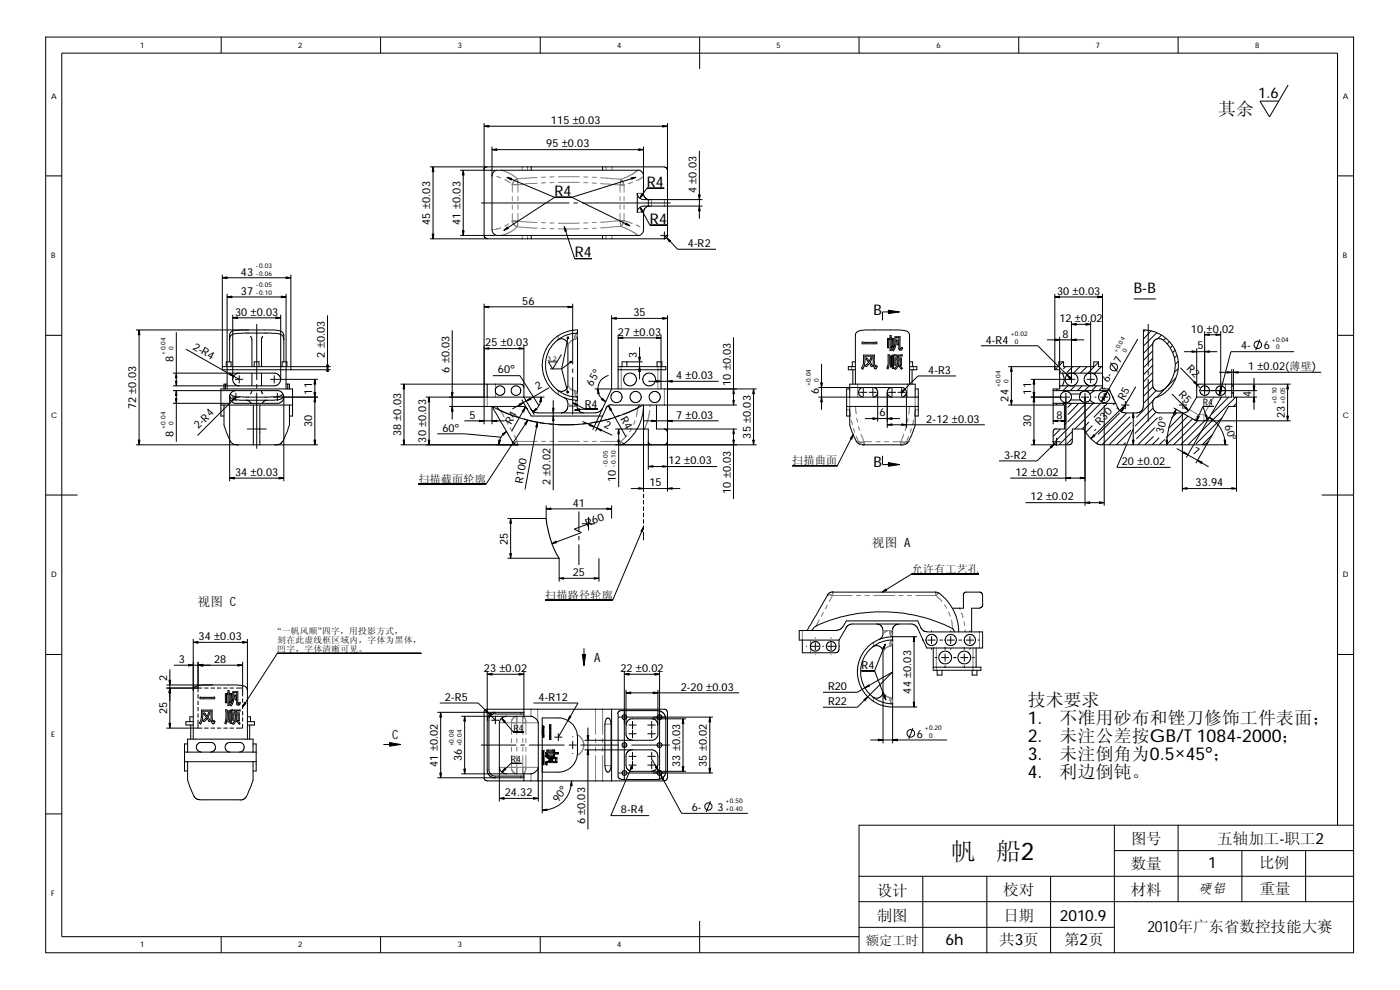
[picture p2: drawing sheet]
<svg xmlns="http://www.w3.org/2000/svg" width="420mm" height="297mm" viewBox="0 0 420 297" stroke-linecap="round" stroke-linejoin="round" font-family="sans-serif">
<defs><g id="words">
<g font-size="7.4">
<text x="285.5" y="258">帆</text>
<text x="299" y="258">船2</text>
</g>
<g font-size="5.3">
<text x="365.6" y="34.6">其余</text>
<text x="308.4" y="211.9">技术要求</text>
<text x="308.4" y="217.3">1.</text>
<text x="318" y="217.3">不准用砂布和锉刀修饰工件表面；</text>
<text x="308.4" y="222.7">2.</text>
<text x="318" y="222.7">未注公差按GB/T 1084-2000；</text>
<text x="308.4" y="228.1">3.</text>
<text x="308.4" y="233.5">4.</text>
<text x="318" y="233.5">利边倒钝。</text>
<text x="318" y="228.1">未注倒角为0.5×45°；</text>
</g>
<g font-size="4.7">
<text x="339.4" y="253.1">图号</text>
<text x="365.3" y="253.1">五轴加工-职工2</text>
<text x="339.3" y="260.8">数量</text>
<text x="362.6" y="260.5">1</text>
<text x="377.9" y="260.5">比例</text>
<text x="263.1" y="268.8">设计</text>
<text x="301.1" y="268.6">校对</text>
<text x="339.3" y="268.6">材料</text>
<text x="378" y="268.2">重量</text>
<text x="263.1" y="276.4">制图</text>
<text x="301.2" y="276.4">日期</text>
<text x="318.1" y="276.4">2010.9</text>
<text x="344.3" y="279.7">2010年广东省数控技能大赛</text>
<text x="283.8" y="283.5">6h</text>
<text x="299.9" y="283.6">共3页</text>
<text x="319.4" y="283.7">第2页</text>
</g>
<g font-size="4.4">
<text x="377.6" y="29.5">1.6</text>
<text x="166.5" y="58.7">R4</text>
<text x="194.1" y="56.1">R4</text>
<text x="195.1" y="67.1">R4</text>
<text x="172.5" y="77.1">R4</text>
<text x="340.3" y="87.8">B-B</text>
<text x="262.1" y="94.4">B</text>
<text x="262.1" y="140.2">B</text>
</g>
<text font-size="4.1" x="359.8" y="268.1">硬铝</text>
<text font-size="4" x="259.8" y="283.6">额定工时</text>
<g font-size="3.8">
<text x="261.6" y="164.1">视图 A</text>
<text x="59.3" y="181.7">视图 C</text>
<text x="178.3" y="198.6">A</text>
<text x="117.7" y="221.7">C</text>
</g>
<g font-size="3.3">
<text x="165.4" y="37.2">115 ±0.03</text>
<text x="163.9" y="44.2">95 ±0.03</text>
<text x="209" y="57.9" transform="rotate(-90 209 57.9)">4 ±0.03</text>
<text x="129.1" y="67.4" transform="rotate(-90 129.1 67.4)">45 ±0.03</text>
<text x="138.2" y="67.4" transform="rotate(-90 138.2 67.4)">41 ±0.03</text>
<text x="206.4" y="74.1">4-R2</text>
<text x="72.3" y="82.7">43</text>
<text x="72.3" y="88.4">37</text>
<text x="317.2" y="88.4">30 ±0.03</text>
<text x="70.5" y="94.7">30 ±0.03</text>
<text x="156.7" y="91.4">56</text>
<text x="190.1" y="94.9">35</text>
<text x="185.4" y="100.7">27 ±0.03</text>
<text x="317.9" y="96.6">12</text>
<text x="318.9" y="101.3">8</text>
<text x="322.6" y="96.6">±0.02</text>
<text x="357.4" y="99.8">10</text>
<text x="362.1" y="99.8">±0.</text>
<text x="366.8" y="99.8">02</text>
<text x="97.5" y="107.3" transform="rotate(-90 97.5 107.3)">2 ±0.03</text>
<text x="145.6" y="103.9">25 ±0.03</text>
<text x="191.1" y="107.6" transform="rotate(-90 191.1 107.6)">3</text>
<text x="295.8" y="103.1">4-R4</text>
<text x="359.4" y="104.8">5</text>
<text x="372.4" y="104.8">4-</text>
<text x="379.3" y="104.8">6</text>
<text x="52.1" y="108.7" transform="rotate(-90 52.1 108.7)">8</text>
<text x="134.9" y="111.8" transform="rotate(-90 134.9 111.8)">6 ±0.03</text>
<text x="149.4" y="112">60°</text>
<text x="202.9" y="113.7">4 ±0.03</text>
<text x="278.6" y="112.1">4-R3</text>
<text x="374.6" y="111">1 ±0.02(薄壁)</text>
<text x="93.6" y="118.4" transform="rotate(-90 93.6 118.4)">11</text>
<text x="177.7" y="116" transform="rotate(-57 177.7 116)">65°</text>
<text x="219.3" y="115.9" transform="rotate(-90 219.3 115.9)">10 ±0.03</text>
<text x="245.7" y="118.2" transform="rotate(-90 245.7 118.2)">6</text>
<text x="309.5" y="118.4" transform="rotate(-90 309.5 118.4)">11</text>
<text x="375.5" y="119.1" transform="rotate(-90 375.5 119.1)">4</text>
<text x="40.9" y="122.8" transform="rotate(-90 40.9 122.8)">72 ±0.03</text>
<text x="140.9" y="125.6">5</text>
<text x="175.5" y="122.3">R4</text>
<text x="202.9" y="125.6">7 ±0.03</text>
<text x="263.9" y="124.9">6</text>
<text x="302.7" y="120.5" transform="rotate(-90 302.7 120.5)">24</text>
<text x="317.1" y="125.6">8</text>
<text x="385.6" y="125.5" transform="rotate(-90 385.6 125.5)">23</text>
<text x="52.1" y="131" transform="rotate(-90 52.1 131)">8</text>
<text x="59.6" y="128.8" transform="rotate(-45 59.6 128.8)">2-R4</text>
<text x="93.6" y="128.1" transform="rotate(-90 93.6 128.1)">30</text>
<text x="120.4" y="130.9" transform="rotate(-90 120.4 130.9)">38 ±0.03</text>
<text x="132.8" y="129.5">60°</text>
<text x="225.3" y="131.6" transform="rotate(-90 225.3 131.6)">35 ±0.03</text>
<text x="278" y="126.8">2-12 ±0.03</text>
<text x="309.5" y="128.1" transform="rotate(-90 309.5 128.1)">30</text>
<text x="349.1" y="130.2" transform="rotate(-75 349.1 130.2)">30°</text>
<text x="127.9" y="132.8" transform="rotate(-90 127.9 132.8)">30 ±0.03</text>
<text x="301.3" y="137.6">3-R2</text>
<text x="357.7" y="135.9" transform="rotate(30 357.7 135.9)">7</text>
<text x="70.5" y="142.8">34 ±0.03</text>
<text x="200.7" y="139.3">12 ±0.03</text>
<text x="237.7" y="139.2">扫描曲面</text>
<text x="304.7" y="142.8">12 ±0.02</text>
<text x="336.6" y="139.6">20 ±0.02</text>
<text x="125.6" y="144.8">扫描截面轮廓</text>
<text x="165.2" y="145.6" transform="rotate(-90 165.2 145.6)">2 ±0.02</text>
<text x="184.8" y="144.6" transform="rotate(-90 184.8 144.6)">10</text>
<text x="194.9" y="145.9">15</text>
<text x="219.3" y="148.2" transform="rotate(-90 219.3 148.2)">10 ±0.03</text>
<text x="358.8" y="145.9">33.94</text>
<text x="171.9" y="152">41</text>
<text x="309.3" y="150.1">12 ±0.02</text>
<text x="152.4" y="163.4" transform="rotate(-90 152.4 163.4)">25</text>
<text x="171.9" y="172.8">25</text>
<text x="273.6" y="171.8">允许有工艺孔</text>
<text x="163.7" y="179.6">扫描路径轮廓</text>
<text x="59.6" y="192.1">34 ±0.03</text>
<text x="53.7" y="198.9">3</text>
<text x="64.3" y="198.9">28</text>
<text x="145.2" y="201.6">23 ±0.02</text>
<text x="186.2" y="201.6">22 ±0.02</text>
<text x="258.6" y="200.9">R4</text>
<text x="50.1" y="204.2" transform="rotate(-90 50.1 204.2)">2</text>
<text x="204.3" y="207.2">2-20 ±0.03</text>
<text x="248.5" y="207">R20</text>
<text x="273.5" y="208.1" transform="rotate(-90 273.5 208.1)">44 ±0.03</text>
<text x="50.1" y="214.3" transform="rotate(-90 50.1 214.3)">25</text>
<text x="133.5" y="210.3">2-R5</text>
<text x="161.6" y="210.3">4-R12</text>
<text x="248.5" y="211.5">R22</text>
<text x="275.2" y="221.3">6</text>
<text x="131.4" y="230.1" transform="rotate(-90 131.4 230.1)">41 ±0.02</text>
<text x="138.6" y="228.3" transform="rotate(-90 138.6 228.3)">36</text>
<text x="204.1" y="230.1" transform="rotate(-90 204.1 230.1)">33 ±0.03</text>
<text x="212.2" y="230.1" transform="rotate(-90 212.2 230.1)">35 ±0.02</text>
<text x="151.5" y="238.9">24.32</text>
<text x="186.4" y="244">8-R4</text>
<text x="207.6" y="243.4">6-</text>
<text x="215.3" y="243.4">3</text>
<text x="175.6" y="247.3" transform="rotate(-90 175.6 247.3)">6 ±0.03</text>
</g>
<g font-size="3.2">
<text x="57.7" y="104.6" transform="rotate(29 57.7 104.6)">2-R4</text>
<text x="336" y="109.1" transform="rotate(-60 336 109.1)">7</text>
<text x="355.9" y="110.8" transform="rotate(45 355.9 110.8)">R2</text>
<text x="161.4" y="117.1" transform="rotate(-30 161.4 117.1)">2</text>
<text x="332.6" y="115" transform="rotate(-60 332.6 115)">6-</text>
<text x="353.6" y="118.5" transform="rotate(45 353.6 118.5)">R5</text>
<text x="186.1" y="125.8" transform="rotate(60 186.1 125.8)">R4</text>
<text x="337.2" y="120.3" transform="rotate(-60 337.2 120.3)">R5</text>
<text x="153.4" y="127.5" transform="rotate(-60 153.4 127.5)">R4</text>
<text x="181.1" y="128.1" transform="rotate(25 181.1 128.1)">2</text>
<text x="329.9" y="127.7" transform="rotate(-45 329.9 127.7)">R30</text>
<text x="367.5" y="127.7" transform="rotate(71 367.5 127.7)">60°</text>
<text x="156.8" y="145.2" transform="rotate(-79 156.8 145.2)">R100</text>
<text x="176.1" y="158" transform="rotate(-20 176.1 158)">R60</text>
<text x="167.5" y="240.9" transform="rotate(-53 167.5 240.9)">90°</text>
</g>
<g font-size="2.6">
<text x="361" y="121.6">R4</text>
<text x="83.2" y="190.1">“一帆风顺”四字，用投影方式，</text>
<text x="83.2" y="195.5">凹字，字体清晰可见。</text>
<text x="83.2" y="192.8">刻在此虚线框区域内，字体为黑体，</text>
<text x="154.1" y="219.3">R4</text>
<text x="153.3" y="228.7">R4</text>
</g>
<g font-size="2.3">
<text x="42.1" y="14.3">1</text>
<text x="89.5" y="14.3">2</text>
<text x="137.4" y="14.3">3</text>
<text x="185.3" y="14.3">4</text>
<text x="233.1" y="14.3">5</text>
<text x="281" y="14.3">6</text>
<text x="328.8" y="14.3">7</text>
<text x="376.7" y="14.3">8</text>
<text x="15.3" y="29.6">A</text>
<text x="403" y="29.6">A</text>
<text x="15.3" y="77.4">B</text>
<text x="403" y="77.4">B</text>
<text x="15.3" y="125.3">C</text>
<text x="403" y="125.3">C</text>
<text x="15.3" y="173.2">D</text>
<text x="403" y="173.2">D</text>
<text x="15.3" y="221">E</text>
<text x="15.3" y="268.9">F</text>
<text x="42.1" y="284.2">1</text>
<text x="89.5" y="284.2">2</text>
<text x="137.4" y="284.2">3</text>
<text x="185.3" y="284.2">4</text>
</g>
<g font-size="1.9">
<text x="76.9" y="82.7">-0.06</text>
<text x="76.9" y="80.3">-0.03</text>
<text x="76.9" y="88.5">-0.10</text>
<text x="76.9" y="86">-0.05</text>
<text x="303.4" y="100.7">+0.02</text>
<text x="49.7" y="106.4" transform="rotate(-90 49.7 106.4)">+0.04</text>
<text x="52.1" y="105.1" transform="rotate(-90 52.1 105.1)">0</text>
<text x="304.5" y="103.2">0</text>
<text x="335.2" y="105.9" transform="rotate(-60 335.2 105.9)">+0.04</text>
<text x="337.9" y="105.9" transform="rotate(-60 337.9 105.9)">0</text>
<text x="381.7" y="102.5">+0.04</text>
<text x="382.9" y="104.8">0</text>
<text x="164.3" y="108.2">3.2</text>
<text x="243.3" y="115.9" transform="rotate(-90 243.3 115.9)">+0.04</text>
<text x="245.8" y="114.6" transform="rotate(-90 245.8 114.6)">0</text>
<text x="300.3" y="116.2" transform="rotate(-90 300.3 116.2)">+0.04</text>
<text x="302.7" y="115" transform="rotate(-90 302.7 115)">0</text>
<text x="383.2" y="121.2" transform="rotate(-90 383.2 121.2)">+0.10</text>
<text x="385.7" y="121.2" transform="rotate(-90 385.7 121.2)">+0.05</text>
<text x="49.7" y="128.6" transform="rotate(-90 49.7 128.6)">+0.04</text>
<text x="52.1" y="127.4" transform="rotate(-90 52.1 127.4)">0</text>
<text x="182.5" y="140.1" transform="rotate(-90 182.5 140.1)">-0.05</text>
<text x="184.8" y="140.1" transform="rotate(-90 184.8 140.1)">-0.10</text>
<text x="277.5" y="219.1">+0.20</text>
<text x="278.8" y="221.4">0</text>
<text x="136.2" y="224" transform="rotate(-90 136.2 224)">+0.08</text>
<text x="138.6" y="224" transform="rotate(-90 138.6 224)">+0.04</text>
<text x="217.8" y="243.4">+0.40</text>
<text x="217.8" y="241">+0.50</text>
</g>
</g></defs>
<g fill="none" stroke="#000" stroke-width=".3">
<path d="M13.7 11.1h392.5v274.8h-392.5zM66.4 11.1v4.8M114.2 11.1v4.8M162.1 11.1v4.8M210 11.1v9.6M257.8 11.1v4.8M305.7 11.1v4.8M353.6 11.1v4.8M145.3 36.9v34.1l.3 .4 .6 .2M145.3 37.9h55M200.3 36.9v33.7M386.6 25.5l-5.6 9.6-2.9-4.8h5.7"/>
<path d="M13.7 52.8h4.8M129 50.1h70.4M130 50.1v21.6M138.1 51.1h10.6M139 51.1v19.5M146.2 50.1l-.6 .1-.4 .5v.4M147.7 52.8l.5-1.2 .7-.5h43.1l.9 .7 .2 1.1M147.7 44v24.9a1.82 1.82 0 0 0 1.3 1.7h43l.9-.7 .2-.6v-5.6M147.7 44.9h45.4M152.1 53.2l14.4 6M159.4 50.1v1M166.5 59.2h5.1"/>
<path d="M166.5 59.2l-15.3 9.9M171.6 59.2l17.5 8.6M180.8 50.1v1M190.8 53.2l-19.2 6M193.1 44v14.5l.7 1 1.3 .5M194.6 59.9v1.9M199.3 56.5h-5.2l-2.1 3M199.4 50.2l.7 .2 .2 .7M209.9 45.2v20.4M210.8 59.9h-17.4a2.03 2.03 0 0 1-2.1-1.9v5.7v-.4a2.41 2.41 0 0 1 1.7-1.5h17.8M401.4 52.8h4.8M138.1 70.6h10.6"/>
<path d="M144.4 60.9h26.5M159.4 70.6v1.1M169.3 68l3.2 9.6h5.1M172.1 60.9h1.3M174.7 60.9h26.6M180.8 70.6v1.1M192.1 62.2l3 5.4h5.2M195.1 61.8h-.6l-.6 .4-.6 .7-.1 .8M198.2 70.6h2.4M199.4 69.5v2.4M199.4 70.6l4 4.2h11.5M200.4 70.6l-.5 .9-.5 .2h-70.4"/>
<path d="M40.8 99l42.5 .1a1.75 1.75 0 0 1 1.9 1.6v1.2M41.7 99v34.5M52.9 99.7v16.1M66.7 82.4v28.5h20.6M66.7 83.3h20.6M68.2 88.2v28.5M68.2 89.1h17.7M69.8 94.4v19.4M69.8 95.4h14.4M74.6 99l-3.7 .1a1.78 1.78 0 0 0-2 1.2v1.6M77 97.2v16.8M84.2 94.4v19.4"/>
<path d="M85.9 88.2v28.5M87.3 82.4v28.5M98.3 94.6v16.3M135.7 99.1v26.7M145.3 91.1v36.2M145.3 92.1h26.6M171.9 91.1v18.2M173.4 99.9l-2 .2-1.5 .4-2.2 1.2-2.1 2-1.3 2.6-.6 2.1v2.3l.4 1.6 .6 1.5 .9 1.5 1.5 1.6a9.5 9.5 0 0 0 6.3 2.3M183.6 94.6v22.1l-5.7 12.3M183.6 95.5h16.7M200.3 94.6v52.9M269.9 93.6h-5.1v2.5"/>
<path d="M316.6 88.2v22.7h1.4M316.6 89.1h14.3M321.6 96.4v18.6M321.6 97.3h5.7M327.3 96.4v18.6M330.9 88.2v23.8M340.3 89.7h6.6M343.7 99l-.5 .6M344.6 97.2v12.7M345.5 99.3l-2.3 2.4M347.1 99.9l-3.9 3.9M361.5 99.4v19"/>
<path d="M366.4 99.4v19M13.7 100.6h4.8M51.9 117.2h31.8l1.1 .7 .4 .9v.6l-.4 .9-1.1 .7h-13.3l-.9-.4-.6-.9v-1.1l.3-.5a1.29 1.29 0 0 1 1.2-.8l.4-.1M51.9 112h30.9l.9 .6 .5 1.2-.4 1.2-.5 .5-.7 .3h-30.7M52.9 117.2v15.3M55.8 104.8l16 9M66.7 110h32.5M67.6 115.3v1.4M67.9 110v-1.4h1.4v1.4M68.2 115.3h-1v1.4M68.9 101.9v6.7M68.9 101.9v-.6a1.74 1.74 0 0 1 1.5-1.2l2.4-.2 10.9 .2a1.76 1.76 0 0 1 1.5 1.8"/>
<path d="M68.9 118.7a1.51 1.51 0 0 0 1.4 1.2l3.7 .2M69.1 118.2l1.1 .7 2.9 .3 9.8-.1 1.4-.4 .6-.5M69.1 119.2h-.2v25.2M69.6 119.2h2.4M70.5 113.8h2.5M70.8 117.9v2.4M70.8 119.2l-11.5 11.5M71.8 112l-1.2 .3-.5 .5-.3 .7v.7l.5 .9 .6 .5 .9 .2M71.8 112.6v2.4M75.2 101l.4 .8v8.2M75.6 117.2l-.4 .9M75.6 112v3.8"/>
<path d="M76.3 110v-1.4h1.4v1.4M77 115.3v1.2M77 117.8v16.8M78.5 117.2l.3 .9M78.5 112v3.8M78.8 101l-.3 .5v8.5M81.1 113.8h14.3M82 119.2h13.4M82.3 112.6v2.4M83.2 117.9v2.4M84.7 110v-1.4h1.4v1.4M85.1 118.7a1.7 1.7 0 0 1-1.9 1.3l-3.1 .1"/>
<path d="M85.2 101.9v6.7M85.2 119.2v25.2M85.9 115.3h1v1.4M86.4 115.3v1.4M87.3 110.9h11.9M94.5 113.8v19.7M120.2 115.3h26M121.2 115.3v18.2M127.8 119.2h35.6M128.8 119.2v14.3M145.3 104.6h11.9M146.2 115.3h10.1"/>
<path d="M146.2 115.3v3.9M147.9 112.7h8.1l5.7 9M156.3 115.3l.8 .4 .1 .6M156.6 119.9l2.8 4.9h21.4M157.2 103.6v15.6l3.2 5.2M162.4 119.2a5.4 5.4 0 0 1-2.5 4.4M162.7 110.1h.1M163.9 104.7h.1M164.8 116.4l-11 6.3M165.1 110.7h3.5M167.3 102.1l1-.5 1.3 .4a1.94 1.94 0 0 1 .8 1.6v11.9a2.1 2.1 0 0 1-1.3 1.9l-.8 .1-1-.5M168.5 106.4l-2.6 4.3-1.3-2.1h2.5"/>
<path d="M168.6 110.7l1.7 6.9M169.2 119.2l.9 .7 .2 .5 .1 1.5-.4 1.2-.6 .5-.9 .3M170.4 101.4l-1.8 9.3M171.3 108.7l-2.7 2M171.9 110.6v1.3M171.9 113.1v11.3M178.5 116.7h48.6M182.6 112.6a4.2 4.2 0 0 0-3.2 3.7 4.2 4.2 0 0 0 2.4 4.2M185.5 110h14.3v.9h-14.3M185.5 100.4v16.3M185.5 101.4h12.9M188.1 108.6h-1.4v1.4"/>
<path d="M188.1 108.6v1.4M188.1 108.6h4.8M191.9 104.2v9.6M194.6 114.4h21M197.2 110v-1.4h1.4v1.4M198.4 100.4v16.3M220.1 101.2v20.3M226.1 116.7v16.8M245.6 116.3h25.4a1.41 1.41 0 0 1 1 1.2l-.3 1.1-1.1 .6M245.6 119.2h30M246.5 109.2v13.8M255 119.2v-3.9h19.7v3.9"/>
<path d="M255 116.7h-.9v8.1h.9M255.9 110.9v4.4M256.7 115.3v-14.6a1.74 1.74 0 0 1 1.8-1.6h12.5a1.75 1.75 0 0 1 2 1.6v14.6M256.7 108.6h-.9v1.4M256.7 110h-2.1v.9h2.1M257.9 117.7h2.4M258.7 102.6h4.4v.6h-4.4zM259.1 116.3l-.4 .1a1.39 1.39 0 0 0-1.1 1.1l.4 1.1 1.1 .6M259.1 116.4v2.5M259.2 106.5h3.3l-.1 2.2 .2 1.4 .4-.3a.47 .47 0 0 1 .2 .6 .47 .47 0 0 1-.6 .2 .47 .47 0 0 1-.3-.5l-.3-.8v-2.4h-2.4l-.1 2.3-.4 1.3a.25 .25 0 0 1-.4 .1 .25 .25 0 0 1 0-.4l.5-1.4zM259.8 107.6l.3-.2 .8 1 .6-1.1a.4 .4 0 0 1 .2 .4 .4 .4 0 0 1-.2 .4 1.35 1.35 0 0 0 .4 1.7h-.1a.37 .37 0 0 1-.5 .1 .37 .37 0 0 1-.1-.5l-.3-.4-.3 .4a.6 .6 0 0 1-.4 .5 .6 .6 0 0 1-.6-.1l.7-.6a.65 .65 0 0 0 .3-.6 .65 .65 0 0 0-.4-.5zM260.8 117.7h2.3"/>
<path d="M262 116.3l.9 .2 .5 .8-.2 1.2-.6 .5-.6 .2M262 116.4v2.5M263.4 117.7v8.8M266.3 117.7v10.7M266.5 106.5h.5l-.1 2.7-.4 1.5a.94 .94 0 0 1 0-1.4zM266.5 117.7h2.4M267.1 100.7h.4v.8h.7v2.5l-.5 .4-.2-.4 .4-.1v-2h-.4v3.3h-.4v-3.3h-.4v2.4h-.3v-2.8h.7zM267.2 106.8h.3v3.3h-.3zM267.7 116.3l-.9 .2-.5 .9v.6l.3 .6 1.1 .6M267.7 116.4v2.5M267.8 106.5h.4v4h-.4zM268.5 106.5h2.3v.3h-1.1l-.1 .4v.2h.9v2.3h-.3v-2h-1.3v1.9h-.3v-2.2h.6l.1-.6h-.8z"/>
<path d="M268.6 101h1.6l-.1 3.6 .3 .1 .1-.4a.39 .39 0 0 1 .4 .3 .39 .39 0 0 1-.3 .4h-.7l-.2-.3v-3.4h-.8l-.1 2.5-.3 1-.4 .4a.43 .43 0 0 1-.2-.5 .43 .43 0 0 1 .3-.3l.4-1.1zM269.1 102.1l.4 .1 .2 1.2-.4 .1zM269.4 108l.4 .1-.1 1.1-.2 .8-.8 .9-.4-.3 .9-.8zM269.4 117.7h2.4M269.8 109.8l.2-.1 .8 .8-.3 .3-.8-.9zM270.6 116.4v2.5M272 117.7v10.7M273 108.6h.9v1.4M273 110h2.2v.9h-2.2M273.7 110.9v4.4M274.7 116.7h.9v8.1h-.9M286.9 112.8h-11.4l-4.9 4.9"/>
<path d="M294.4 103.7h17.1l10.1 10.1M302.6 110h15.2v-1.4h1.4v1.4h9.1v-1.4h1.4v1.4h1.2M303.5 110v11.5M309.4 119.2h11.7M309.4 113.8h13.3M310.3 113.8v19.7M314.2 102h11.2M316.1 117.2v3.8M316.1 117.2h17M317.3 110.3l-.6 .6M317.3 116.7l-.4 .5M318 112v3.8"/>
<path d="M318 115.8v.9h-1.9v.5M318 112h12.9M318 115.8h12.9M318 101v11M318.3 115.8l-.3 .3M318.4 111.4l-.4 .4M318.9 112l.5 1.4v.9l-.5 1.5M318.9 117.2l.5 .3M319 108.6l-1 1M319.4 117.5h1.1l.8 .7M319.4 117.5l-.5 .2-.6 .9v1.2l1.1 1M319.8 110l-.7 .7"/>
<path d="M319.9 117.9v26.5M320.5 115.8l-1.5 1.4M321.3 118.2h3l-.4 .8 .4 1M321.3 118.2l.3 .5-.3 1.3M321.9 110l-1.7 1.8M322.6 115.8l-1.4 1.4M324.1 118.1l1-.7 1.2 .1 .7 .6M324.1 110l-1.9 2M324.4 119.2h2.4M324.8 115.8l-1.5 1.4M325.6 117.9v33.9M326.1 113.8h2.4"/>
<path d="M326.2 110l-1.9 2M326.9 115.8l-1.4 1.4M327 118.1l.3 .7-.1 .9-.2 .4M328.5 112.3l.3 .4a2.12 2.12 0 0 1 .2 2.1l-.5 .5M328.5 112.3l-.8-.3h-1.3l-.7 .6-.3 .8 .1 1.3 .9 .8 1.3 .3 .8-.5M328.5 117.2l-1.5 .9M328.5 119.2h.5M328.5 112v.3M328.5 115.3v.5M329.1 115.8l-1.4 1.4M329.7 108.7l-3.2 3.3M330.2 119.2h2.4"/>
<path d="M330.5 110l-1.9 2M330.9 112v3.8M330.9 115.8v.9h1.9l.3 .5M330.9 116.1l-1.1 1.1M331.4 116.3v.4M331.4 117.9v2.4M333.1 117.2l1.8 3.8M333.2 108.8l2.2 2.7M333.8 119.2h.5M340.9 116l-4.4 7.6M341.5 101.7l-11 18.9M344.6 111.2v1.3"/>
<path d="M344.6 113.7v12.8M345.9 105.3l-2.7 2.8M345.9 107.5l-2.7 2.8M345.9 109.6l-2.7 2.9M345.9 111.7l-2.7 2.9M345.9 113.9l-2.7 2.9M346 103.1l-2.8 2.9M346 116l-2.8 2.9M347 117.2l-3.8 3.8M347 119.2l-.7 .5-.4 .7v1.5l.3 1a1.46 1.46 0 0 0 1.3 .9h8.3l1.2-1 2.2-3.6M347.1 119.2a10.3 10.3 0 0 0 6.6-8.9l-.2-2.8-.9-2.6-1.4-2.2-1.6-1.4a9.6 9.6 0 0 0-5.8-2.3h-.6v22.9l-.2 .8-.6 .8-.7 .3-4 .1-1.2-.3-1-1.1M348.6 100.5l-1.2 1.2"/>
<path d="M349.1 102l-.7-.4h-1.1l-1 .7-.4 .7v12.9l.5 .9 1 .6h.9l.8-.4 1.4-1.3 1.5-2.6 .6-2.2v-2.7l-.6-2.2-1.5-2.6-1.4-1.3M349.8 101.5l-.6 .6M350.9 102.5l-.6 .7M351.7 118.2l5 5M351.9 103.7l-.7 .7M352.5 104.7h.1M352.6 105.1l-.6 .7M352.9 113.4l-5.9 5.9M353.2 106.6l-.7 .8M353.6 108.4l-.9 .9M353.6 110.6l-1.1 1.1M354.2 110.3l5.9 6"/>
<path d="M355.3 105.5h10M358.9 117.2h.3M359.2 119.2h7.3M359.2 104.5v14.7M360.3 117.2h17M361.5 119.6v.2M361.5 100.4h4.9M365.8 111.7h30.7M366.4 119.6v.2M366.5 119.2l-3.6 6.1M368.7 119.2l-5.1 5.1M369.7 110.8v8.4h-3.2"/>
<path d="M370.2 110.8v8.4h7.1M370.2 115.5l-.5 .5M370.2 117.6l-.5 .5M370.8 119.2l-14.3 14.3M371.1 119.2v28.3M376.3 113.4v9.6M378.1 101.9l-1.2 3.2M386.4 115.3v11M387.3 115.3h-27.6l-.5 .4-.1 .6M388.4 105.5h-19l-3.5 13.1M401.4 100.6h4.8M40.8 133.5h54.6"/>
<path d="M51.9 121h17.2M66.3 121.5h21.5M67.2 121.5v4.7a11.4 11.4 0 0 0 1.3 4.8l.7 1.4M67.2 124.8h-.9v-8.1h21.5v8.1h-.9M69.2 132.4l.6 .8 1.1 .3M74 120.1l.9 .3 .5 .6M74 120.1h6.1M74.2 128.7h5.7M76 121.5v12M78 121.5v12M80.1 120.1l-.9 .2-.5 .7M86.9 121.5v4.7a11.4 11.4 0 0 1-1.4 4.8l-.8 1.7-.6 .5-1 .3"/>
<path d="M120.2 133.5h106.9M131.2 130.2h8.2l11 1M134.8 121.9h22.4l.7 .4 .4 .6M139.4 126.3h12.1M147.7 121.9l6.1 10.6M147.7 121.9v5.4M147.7 121.9l2.7 1.4M149 121.9l1.4 1.4M150.4 123.3l3.2 1.3M152 129.5a5 5 0 0 0-2.3 4M153.8 132.4l.6 .8 1 .3M154.8 124.9l1.2 .4"/>
<path d="M157.2 125.7l1.5 .5 4.7 .8M157.6 122.2l-4 7.1M158.4 126.1l-12.5 19.1h-20.3M159.3 122.7l.8 .9 1.3 .3h17.3M161.3 126.7l-3.7 20.1M164.7 127.2l1.2 .1M166 120.1v27M172 120.9l3.5 1.8M173.2 121.9l.4 1.2 .7 .6 .9 .2M173.4 120.1l-2.1-.2-1.8-.5-1.6-.8-1.9-1.4-1.3-1.5-1.2-2.2-.6-2-.2-1.5 .1-1.9 .4-1.8 1.1-2.2 1.2-1.7 1.9-1.6 1.3-.8 2.2-.7 1.6-.3h.8v22.9M173.6 127.3l-6.4 .1M174.8 126.4l8.9 4.2"/>
<path d="M175.5 122.7h3.9M175.5 122.7l-3 .3M176.1 127l-1.3 .2M180.8 122.5l-.8 1-1.3 .3M182.6 121.8l5.3 9.3M183.6 125.5l-4.3 1.1-1.9 .3M183.6 121.4l-1 .2-.7 .8-3.2 7M183.6 121.5h37.5M184.7 128.7h9.9v12.2M185.7 128.7v17.5M185.9 124.7l-1.2 .4M191.9 121.5l-.5 1-.6 .2a49.1 49.1 0 0 1-18.8 4.8h-4a48.7 48.7 0 0 1-17.6-4.2"/>
<path d="M193.1 121.5a13.8 13.8 0 0 1-6 11.6l-1 .4M193.1 121.5v26M193.1 126.3h22.5M193.1 121.5l-2.6 1.4-3.4 1.3M194.6 132.5l.2 .7 .7 .3M194.6 140h20.6M197 121.5v7.2h24.1M199.4 128.7l.5 .1 .4 .9M200.3 132.5l-.4 .8-.5 .2M220.1 128.7v21M254.1 121.9h21.5M255 121.9v5.6l1.3 3.5 .7 1.4"/>
<path d="M256 130.4l-4.7 9.3h-13.6M257 132.4l.7 .8 1 .3h12.6l.8-.4 .6-.7M259.6 125.6h10.5M264.8 136.8v2.6h5.1M266.3 127.5h29.3M272.7 132.4h.1M274.7 121.9v4.8a13.8 13.8 0 0 1-1.8 5.2l-.2 .5M302.6 121.5h16.8v7.2h-2.3M315.8 132.5h2.5M316.1 121h18.8M316.1 121v6.3M316.1 126.3h3.8"/>
<path d="M316.1 132.5l.4 .8 .6 .2M317.1 128.6l-.6 .1-.4 .5v3.3M317.1 131.3v2.4M317.1 132.5l-5.9 5.8h-11.4M317.3 121l-.4 .5M318.3 128.7l-2.2 2.2M319.4 120.8l-.5 .2M319.5 121l-.5 .5M319.7 127.3l-.3 .2M321.3 120l-.8 .7-1.1 .1M321.3 120h3M321.6 121l-1.2 1.3"/>
<path d="M321.8 129.5l-4 4M321.8 131.6l-1.8 1.9M323.8 121l-3.3 3.4M324.3 120l.8 .7h1l.5-.3M326 121l-5.6 5.6M326.8 126.6l-2 2.1M327 120.1l1.5 .9M327 120.1l-.4 .4M327.8 127.7l-1.9 2M328.1 121l-11.3 11.3M328.9 128.8l-.5 .4M329.1 133.1l-2.3-2.1-1.6-2.3h-3.4v3.8l-.2 .5-.4 .4-11.8 .1"/>
<path d="M329.2 133l1.1 .5h38.3M330.3 121l-7.7 7.7M331.4 121.5v30.3M332.4 121l-4.1 4.3M334.5 121l-.4 .5M334.9 121l.6 1.5M335.4 122.3l-.3 .2M336 123.9l-6.5 6.4M336.5 121.5h2.4M337.7 121.5l-10.3 10.1M337.7 120.3v2.4M337.8 132.8l-.7 .7"/>
<path d="M338.2 123.9l-9.2 9.1M339.2 125l-8.5 8.5M339.4 129.1l-4.4 4.4M339.6 126.7l-6.8 6.8M340.1 123.9v9.6M340.1 128.7l-4.9 11.5h16.1M346 122.5l-5.4 5.4M346.2 120.1l-5.2 5.2M346.2 130.9l-2.6 2.6M346.6 128.3l-5.1 5.2M347 123.6l-6.4 6.5M347.4 125.3l-6.4 6.4"/>
<path d="M347.9 131.3l-2.1 2.2M349.6 131.9l-1.7 1.6M352.2 122.4l2.6 1.5M353 122.8a20.9 20.9 0 0 0-2.8 10.7M353.1 123.9l-1.6 1.6M353.1 134.6l9.6 5.5M353.8 121.5h2.4M354.8 123.9l3.8 2.1M354.8 123.9v23.6M355 120.3v2.4M355.2 124.1l-4.4 4.4M356.5 124.8l-6.6 6.6"/>
<path d="M357.9 125.7l-7.9 7.8M358.5 126l1 .3h27.8M359.3 126.4l-7.1 7.1M361 121.9h3.2M361 121.9l-1.9 4.4M361 121.9l1.4 4M361.5 126.3l-7.2 7.2M362.6 132.5l-.6 .6-1 .3M362.6 132.5l-3.7 6.5M362.9 125.3l-.6 .6-1 .3M362.9 125.3l-6.9 12M363 125.3a9.5 9.5 0 0 1 4.7 8.2"/>
<path d="M363.9 130.4l-3.1 3.1M366.8 125.3l-7.9 7.9M371.1 121.9h-2.4l-6.1 10.6M371.1 121l-.9 .9M13.7 148.5h9.6M68.9 143.5h16.3M153.2 155.6v11.9M163.9 151.7v3.9h-11.6M163.9 152.7h19.7M173.7 153.4v6.1M174.6 157.2h4M176.6 157.2l-4.3 1.6 2.2 1-8.8 3.3"/>
<path d="M176.6 155.1v4M183.6 151.7v3.9M189.3 146.6h14.8M193.1 148.2v1.3M193.1 150.1v1.2M193.1 152v1.3M193.1 153.9v1.2M193.1 155.8v1.3M193.1 157.7v1.2M193.1 159.6v2.5M193.1 158.2l-9.2 21.8h-20.3M303.2 143.5h22.4"/>
<path d="M307.8 150.8h23.6M354.8 146.6h16.3M396.7 148.5h9.5M152.3 167.5h15.5v7M167.8 173.5h11.9M173.7 160.8v1.3M173.7 163.4v6.1M179.7 167.5v7M250 177.6l-1.2 .3-.5 .5-6.1 10.8M250 177.7h31.2l.6 .3M281.9 178a14.5 14.5 0 0 1 5.8 11.6M293.8 172.2h-20.2l-8.8 5.5"/>
<path d="M13.7 196.4h4.8M52.2 199.6h20.6M58 191.7v15.5M58 192.7h16.3M59.4 198.6v9.1M72.8 198.6v10.3M74.3 191.7v15.5M126.4 196h-43.2l-10.4 16.1M175.3 194.6v5.1M240.8 192.1v3.8l10.4-.1 .4-.4 .2-.5v-2.8M242 193.9h.2M243.4 193.9h2.5"/>
<path d="M244.7 191.3v.2M244.7 192.7v2.4M244.7 196.4v.1M246.8 193.9h.5M248.2 193.9h2.4M249.4 191.3v.2M249.4 192.7v2.4M249.4 196.4v.1M251.3 189.2h-11.4v2.9h11.9M251.8 193.9h.3M261.9 194.1l1.2-.4 .7 .1 1 .8 .2 .8v27.6M263.1 187.2l1.1 .4 .7 1v2.1l-.5 .8-.6 .4"/>
<path d="M265.7 193.2l-3.2 8.1M268 192.1h-1.2l-1.5 .3a9.5 9.5 0 0 0-7 8l.1 2.9 .8 2.4 1.3 2.1 1.5 1.4a10.2 10.2 0 0 0 5.2 2h.8M269.7 187.3l-1 .2-.8 1.1v34.4M274.3 191v21.1M275.3 191h-7.9l-1 .2a10.5 10.5 0 0 0-5.1 2.1l-2.5 2.8-.7 1.3-.7 2.7-.1 2.1 .3 2 .6 1.7 1.2 2.1 3.1 2.7 2.9 1.2 1.5 .2h8.4M275.4 188.5l-.7-.9-.8-.4h-18.5l-1.3 .8-2.3 4.1M276.4 188.5l-1-2.2h-21.4l-1.2 1.9-.5 .6-1 .2M276.4 188.4l.8 .9 1 .3h16.7v4.8h-16.8l-2.7-5.8M276.7 192.1h.5M278.4 192.1h2.4M279.6 189.2v.4M279.6 190.9v2.3"/>
<path d="M279.6 194.4v.5M280.1 194.4v6.7h14.3v-.9h-14.3M280.6 197.3h.7M281.9 192.1h1.1M282.4 197.3h2.4M283.6 194.2v.7M283.6 196.1v2.4M283.6 199.7v.7M284.1 192.1h2.4M285.3 189.2v.4M285.3 190.9v2.3M285.3 194.4v.5"/>
<path d="M285.9 188.6l-.6-.3a49.1 49.1 0 0 0-18.7-4.7h-4a42.2 42.2 0 0 0-18.3 4.6l-.7 1M285.9 188.7l.5 .9M286.1 197.3h.9M287.7 192.1h1M288.2 197.3h2.4M289.4 194.2v.7M289.4 196.1v2.4M289.4 199.7v.7M289.9 192.1h2.4M291.1 189.2v.4M291.1 190.9v2.3M291.1 194.4v.5"/>
<path d="M291.8 197.3h.7M292.9 194.4v5.8M293.5 192.1h.5M294.9 181.5v-2.9l-.4-.9h-4.9l-.5 .5v4.3h-3.3M295 181.5l-.2 .5-.5 .4-2.7 .1v7.1M401.4 196.4h4.8M50 205.5h21.2l1.7 .3a1.33 1.33 0 0 1 1.4 1.1v.3M50 206.4h10.7M50 218.5h10.7M51 200.9v17.6M57.2 217.5v4.3M58 207.2v14.6"/>
<path d="M58 215.1h-1v1.4M58 216.5h-2.2v1h2.2M59.4 208.3v1.3M59.4 210.3v1.2M59.4 212.1v1.3M59.4 214.1v1.2M59.4 215.9v2.6M60 209.2h4.4v.5h-4.4zM60.5 213h3.2v2.6l.2 1 .3-.4a.5 .5 0 0 1 .3 .6 .5 .5 0 0 1-.7 .3 .5 .5 0 0 1-.3-.6l-.2-3.1h-2.4l-.1 2.4-.4 1.2a.25 .25 0 0 1-.4 .1 .25 .25 0 0 1 0-.4l.5-1.5zM61 214.2l.4-.3 .7 1 .5-1.1a.33 .33 0 0 1 .3 .2 .33 .33 0 0 1-.1 .4 .84 .84 0 0 0 0 1.4l.4 .6h-.2a.44 .44 0 0 1-.5 0 .44 .44 0 0 1-.1-.5l-.2-.4-.3 .4a.6 .6 0 0 1-1 .4l.6-.5a.58 .58 0 0 0 .4-.6 .58 .58 0 0 0-.3-.5zM61.3 206.4h1.3M61.3 218.5h1.3"/>
<path d="M63.2 206.4h1.3M63.2 218.5h1.3M63.8 205.5l-4.4 .2a1.89 1.89 0 0 0-1.4 1.1v.4M65.1 206.4h1.3M65.1 218.5h1.3M67.1 206.4h1.2M67.1 218.5h1.2M67.7 213h.5v2.4l-.4 1.8a.48 .48 0 0 1-.3-.4 .48 .48 0 0 1 .1-.4zM68.4 213.3h.4v3.3h-.4zM68.4 207.2h.3v.9h.8l-.1 2.6-.5 .2 .2-2.5h-.4v3.3h-.3v-3.3h-.4v2.4h-.4v-2.7h.8zM68.9 206.4h1.3M68.9 218.5h1.3"/>
<path d="M69.1 213h.4l-.1 4h-.3zM69.8 213h2.3v.3h-1.1l-.1 .3v.3h.9v2.3h-.3v-2h-1.3v1.9h-.4v-2.2h.7l.1-.6h-.8zM69.8 207.5h1.6v3.7h.3v-.4h.4l-.2 .7-.9-.1v-3.6h-.8l-.2 2.8-.7 1.2a.39 .39 0 0 1-.2-.4 .39 .39 0 0 1 .3-.4l.4-1.3zM70.4 208.6l.4 .1 .2 1.2-.4 .1zM70.7 214.5l.4 .1-.1 1.2-.5 1a.48 .48 0 0 1-.3 .5 .48 .48 0 0 1-.5-.2l.8-1zM70.9 206.4h1.9M71 216.4l.2-.2 .3 .2a.55 .55 0 0 1 .4 .8zM72.8 217.2v1.3h-1.9M72.8 209.6v1.2M72.8 211.4v1.3M72.8 213.4v1.3M72.8 215.3v1.2"/>
<path d="M74.3 207.2v14.6M74.3 215.1h.9v1.4M74.3 216.5h2.1v1h-2.1M74.9 217.5v4.3M131.2 213.7h26M132 210.9h11.5l5.2 5.2M132.2 213.7v19.7M138.4 214.9h21.2l.3 .2a2.55 2.55 0 0 1 1.6 1.8v23.6M139.4 214.9v17.3M145.4 213.1l.4-.3h53.9l.5 .3 .1 .6-.1 20-.3 .4-.5 .2-53.6-.1-.5-.5zM146.2 201.3v30.3l.4 .8 .6 .6 1.5 .5M146.2 202.3h11"/>
<path d="M147.4 216.1h2.5M148.7 214.2h-.6l-.7 .3-.7 1v15.8l.2 .5 .6 .7 .8 .4h8.9M148.7 213.7l-1 .1-.8 .6-.5 .8-.1 .9M148.7 214.2h8.5M148.7 214.9v2.4M150.5 215.5l3.6 4.2h3.1M152.1 214.9l-1 .3a1.94 1.94 0 0 0-1.2 1.7v23.6M157.2 201.3v13.6M160.1 210.9h13.4l-5.9 10.3M162.7 218.1l.1 1.3M162.7 218.9v1.3M162.7 219.7h.1"/>
<path d="M162.8 217.9l-.1-2.5 5.8 .1a5.8 5.8 0 0 1 4.8 5.7v4.7a5.8 5.8 0 0 1-5.7 5.8h-4.9M162.8 217.9l-.1 .3 .4 .1M162.8 217.9h.4v3.3h-.5v22.8M162.8 219.7l.2 .8-.2-.6M162.8 219.4l.1-.9-.1 1.2M162.8 219.9l-.1 .9M162.8 219.9h.1M162.8 219.4h.1M163 217.9v.3l.2 .1h-.1M163.1 218.3v2.5M165.2 217.5l.1 1M165.3 218.5l.1-1h-.5v4.4h.5l-.1-1"/>
<path d="M165.3 218.5v2.4M167.6 220v2.4M176.4 218.3v30.6M182 215.6l.6-.2 .4 .3 .4 1.4v12.9l-.3 1.1-.5 .6-.7-.3-.4-1.7v-12.4zM183.6 212.8v21.5M185.5 214.2v19l.3 .4 .6 .2M185.5 215.2h28.5M186.9 214.7l1-.1 .2 .7a.75 .75 0 0 1-.7 .6 .75 .75 0 0 1-.7-.5zM187.4 201.3v32.6M187.4 202.3h10.6M187.9 207v13.7l.7 1 1.2 .4M187.9 207.9h33.9"/>
<path d="M188.6 217.5h2.4M189.8 216.4v2.3M189.8 219v2.4M194.3 217.5h2.5M195.6 215.7l.9 .1 .7 .7 .2 1M195.6 216.4v2.3M195.6 219v2.4M197.4 207v13.6l-.7 1.2-.8 .3h-20.5M197.4 213.2h-11.4l-.5 .4-.1 .6M197.4 213.3h.6l.9 .4 .8 1.3 .1 16.4M197.6 214.5h.6l.4 .3-.1 .8a.71 .71 0 0 1-1.2 0 .71 .71 0 0 1 .3-1.1zM198 201.3v32.6"/>
<path d="M205 215.7v15.7M205.9 215.7h-16.7l-1.1 .8-.1 1M213 215.2v16.7M247 207.7h10.3l10.6-6.1-10.6 10.6h-10.3M257.4 201h.1M258.5 206.4h.1M258.6 201.3h3.9M262.5 201.3l3.4 8.7M265 207.5l-.4 1.3-.9 .6-1 .1-.8-.4M274 218.5l-1.3 3.2M281.3 201.1v1.5h1.4v-1.5M291.8 201.1v1.5h1.4v-1.5"/>
<path d="M55.4 228.5h21.5M55.4 225.7h21.5M56.3 228.5v5.5l2 5M56.3 225.7v-3.9h19.6v3.9M56.3 223.2h-.9v8.1h.9M58.3 238.9l.6 .8 1 .3h12.3M60.4 225.7l-1-.4-.5-.8 .2-1 .8-.7h3.8l.5 .2 .5 1-.1 .7-.4 .6-1 .4M69 225.7h-.2a1.57 1.57 0 0 1-1.2-1.1l.2-1.3 .8-.5h3.7l.8 .6 .1 1.1a1.19 1.19 0 0 1-.9 1.1l-.4 .1M75.9 228.5v4.7a14.9 14.9 0 0 1-1.7 5.3l-.9 1.2-1.1 .4M75.9 223.2h1v8.1h-1M115.1 223.4h5.1M131.2 233.4h26"/>
<path d="M144.4 223.5h10.5M149.9 230.2a2.24 2.24 0 0 0 1.5 1.9l.7 .1M149.9 239.6h11.6M156.2 223.5h1.3M156.5 229.1h-3.2l-2.7 2.6M157.2 232.2v2.1M158.7 223.5h10.7M161.5 230.2a2.68 2.68 0 0 1-2.1 2h-21M162.7 226.5h.5v.4h-.1M162.7 226.3h.5v-.5l-.2 .5M162.7 225.2h.5v.5l-.5-.1 .1-.4h.4M162.7 227.3h.3v.7h.2"/>
<path d="M162.7 228l.2 .5M162.7 226.9h.5M162.7 225.9h.5M162.7 227.6h.3M162.7 228.9h.3M162.8 226.5v.4M162.9 221.1h.3M162.9 227.6v1.3M163 228.3l.2 .1M163 225.2v.3M163 226.5v.4M163 228.3v.9h-.3"/>
<path d="M163 228.3h.2M163.1 220.8h-.4l.1 .3M163.1 220.8h.1h-.2v.3M163.2 228.3v-1.1v2.3v-1.1M163.2 228.4h.1M163.7 226.9l.1-.4 .4 .5 .6 .3h2.3M163.7 226.9l.7 .6 2.3 .1M163.7 226.9h.2M163.7 225.8h3.9v.4h-3.9zM163.7 228.8v.3M163.7 229.1h.2M163.9 226.9l1.1 .7h1.9"/>
<path d="M164 229.1l.2 .3M164 225.8v.4M164 226.8l-.1 .1M164.1 226.3h.2l.1 .3M164.1 226.3h.2M164.3 228.5l-.4 .4v.2h.3l-.1 .5-.4-.5M164.4 226.6l.3 .3M164.4 226.6h2.1M164.4 225.1v.3M164.7 228l1.2-.1-.2 .3-.9 .2zM164.7 228h.3M165 228v.3"/>
<path d="M165.3 220.9l-.1 1M165.9 227.9l-.9 .1M166 227.3h1.1M166.1 225.4v.4M166.1 226.2v.4M166.4 221.2h2.3M166.5 226.2v.7h-2.2l-.2-.6M166.5 225.4h-2.4v-.3h2.4v.7M166.7 227.6v.9M166.7 227.6h.4M167.1 228.5h-3.2l-.2 .3M167.1 227.3v1.5h-3.4"/>
<path d="M170.7 223.5h2.4M171.5 234.3a8.7 8.7 0 0 1-8.8 8.8M171.9 220.9v.3M171.9 222.4v2.3M171.9 225.9v.3M174.2 223.5h11.5M175.4 225h20.5l.8 .3 .7 .9v3.4l-.2 .9-.7 .7-.9 .2M185.5 231.9h28.5M186.9 231.3l.6-.1 .5 .2 .1 .7-.2 .4-1-.1-.2-.7zM186.9 223.5h1.3M188.6 226.9h2.4M188.6 229.6h2.4"/>
<path d="M188.6 220.2h2.4M189.5 223.5h11.5M189.8 225h-.6l-.6 .3-.7 1 .1 4 .8 1 1 .2M189.8 231.4h16.1M189.8 225.7v2.4M189.8 228.4v2.3M189.8 229.6l-6.5 15.1h11.5M194.3 226.9h2.5M194.3 229.6h2.5M194.3 220.2h2.5M195.6 225.7v2.4M195.6 228.4v2.3"/>
<path d="M195.7 228l8.9 16h19.9M197.4 231.3l.6-.1 .5 .3 .1 .7-.2 .3-.8 .1-.3-.3-.1-.5zM199.9 231.4l-.4 1.4-.7 .7-.8 .3-11.6 .1M261.2 222h23M13.7 244.2h4.8M213.3 240.4l-1.4 3.2M334.4 247.6v38.3M334.4 255.2h71.8M353.6 247.6v22.9M372.7 255.2v15.3M391.8 255.2v15.3M401.4 247.6v-231.7h-382.9v265.1h239.3"/>
<path d="M406.2 247.6h-148.4v38.3M210 276.3v9.6M257.8 278.2h76.6M257.8 262.9h148.4M257.8 270.5h148.4M276.9 262.9v23M296.2 262.9v23M315.3 262.9v23M66.4 281v4.9M114.2 281v4.9M162.1 281v4.9"/>
<circle cx="150.1" cy="117.2" r="1.43"/>
<circle cx="154.9" cy="117.2" r="1.44"/>
<circle cx="185" cy="119.1" r="1.66"/>
<circle cx="189.1" cy="113.9" r="1.87"/>
<circle cx="190.8" cy="119.2" r="1.69"/>
<circle cx="194.8" cy="113.8" r="1.93"/>
<circle cx="196.5" cy="119.1" r="1.69"/>
<circle cx="321.6" cy="113.8" r="1.93"/>
<circle cx="331.4" cy="119.1" r="1.69"/>
<circle cx="334.3" cy="110.2" r="1.15"/>
<circle cx="361.6" cy="117.2" r="1.47"/>
<circle cx="366.4" cy="117.2" r="1.43"/>
<circle cx="377.5" cy="103.5" r="1.12"/>
<circle cx="244.7" cy="194" r="1.42"/>
<circle cx="249.4" cy="193.9" r="1.44"/>
<circle cx="279.6" cy="192.1" r="1.69"/>
<circle cx="283.7" cy="197.3" r="1.9"/>
<circle cx="285.3" cy="192" r="1.7"/>
<circle cx="289.4" cy="197.3" r="1.92"/>
<circle cx="291.1" cy="192" r="1.68"/>
<circle cx="187.4" cy="223.5" r=".71"/>
<circle cx="198" cy="223.5" r=".71"/>
<circle cx="273.3" cy="220" r="1.15"/>
<circle cx="212.6" cy="242" r="1.09"/>
</g>
<g fill="none" stroke="#808080" stroke-width=".3">
<path d="M147.7 52.8h.1M149.1 52.9l1.2 .5M150.4 51.1l.8 .2a7.9 7.9 0 0 1 3.6 2l.5 .4M151.5 53.9l1.7 1M153.8 59v1.2M154.1 54.6h.1M154.8 53.9h.1M155.3 53.7l.1 4M155.3 53.7l-.9 .4-.6 .9v2.7M155.4 59v1.2M156.7 50.1v1M158.3 50.1v1"/>
<path d="M161.2 53.3l-5.9 .4M161.2 55l-5.8 .4h-1.6l-.2-.2M163.7 53.1l-1.2 .1M163.7 54.8l-1.2 .1M166.3 53l-1.3 .1M166.3 54.7l-1.3 .1M167.6 53h6.3M167.6 54.7h6.3M175.2 53.1h1.2M175.2 54.8h1.2M177.7 53.2h1.3M177.7 54.9l1.3 .1"/>
<path d="M180.3 53.3l6 .5M180.3 55.1l7 .4M181.9 50.1v1M183.6 50.1v1M186.1 59v1.2M186.3 53.8l.6 .6 .4 1.1M186.3 53.8l-.2 3.9M187.3 55.5v2.2M187.3 59v1.2M187.4 55.4l-.1 .1M189.7 54.6l-1.1 .5M191.3 58h1.8"/>
<path d="M191.3 51.1l-2.2 1.6-2.8 1.1M192.7 53.3h.1M193 53l-.9 .7-1.2 .4M193.1 52.9h-.1M195.5 59.9v1.9M199.4 59.9v1.9M147.7 68.9h.1M150.3 68.4l-2 .5M152.5 67.2l-1 .6M153.5 66.4l1.9-.1 5.8 .4M153.8 64v2.7l.7 1 .8 .3M153.8 61.5v1.3"/>
<path d="M154.3 67.3v.1M155.3 68a10.4 10.4 0 0 1-4.9 2.6M155.3 68l5.9 .4M155.4 64l-.1 4M155.4 61.5v1.3M156.7 70.6v1.1M158.3 70.6v1.1M162.5 68.5h1.2M162.5 66.7l1.2 .1M165 68.6h1.3M165 66.9h1.3M173.9 68.6l-6.3 .1"/>
<path d="M173.9 66.9l-6.3 .1M176.4 68.5l-1.2 .1M176.4 66.8l-1.2 .1M177.7 66.7h1.3M179 68.4l-1.3 .1M181.9 70.6v1.1M183.6 70.6v1.1M186.1 64l.2 3.9M186.1 61.5v1.3M186.3 67.9l.8 .4a10.4 10.4 0 0 1 4.2 2.3M186.3 67.9l-6 .5M187.3 64l-.1 2.6-.3 .7-.6 .6"/>
<path d="M187.3 61.5v1.3M187.4 66.2l-7.1 .5M187.5 66.2l2.2 .8M190.9 67.5l1.1 .5M191.3 63.7h1.8M193 68.7l.1 .2M173.2 99.9l-.6 .7-.1 1.3M173.3 99.9a1.8 1.8 0 0 1-1.6 2.2l-.9 .8-.4 .7M146.2 119.2v2.7M148.7 115.3v3.9M167.6 100.7v1.2M167.6 117.2v1.2"/>
<path d="M170.4 115.5l.6 .9 .9 .7a1.26 1.26 0 0 1 1.3 1.6l.1 .5M171.4 116.8h.1M172.5 117.2l.1 1.3 .6 .7M172.7 100.4v.1M186.4 110v6.7M197.4 110v6.7M199.4 116.7v4.8M255 119.2v2.7M255.5 110v.9M257.4 115.3v3.9M272.3 115.3v3.9M274.2 110v.9"/>
<path d="M274.7 119.2v2.7M320.9 112h.1M320.9 115.6v.2M320.9 117.2v.5M326.6 112h.1M326.6 115.6v.2M326.6 117.2v.5M364.3 119.2l-3 5.2v1.9M367.8 115.3v3.9M150.4 123.3l.8 1.8M151.8 126.2l.7 1.1M153.1 128.4l.6 1.1"/>
<path d="M154.3 130.6a4.7 4.7 0 0 1 1.1 2.9M161.2 132.4h-6l-.6 .3-.8-.2M162.5 132.4h1.2M165 132.4h1.3M167.6 132.4h6.3M170.4 121l1.5 .9M170.4 121.9h2.9M173 121.5v.1M173.2 120.1l-.6 .6-.1 1.2M173.3 120.1l-.2 1.2-.5 .6M175.2 132.4h1.2M177.7 132.4h1.3"/>
<path d="M180.3 132.4h6M186.3 132.4l.6 .6 .4 .1M186.3 132.4l-.2 1.1M188.1 130.6l-1.8 1.8M189.6 128.6l-.7 1M190.6 126.2l-.4 1.2M191.3 122.5l-.4 2.5M195 123.2l-.2 .9a12.4 12.4 0 0 1-1.4 4.6M195.1 121.5v.5M254.1 123h.9M255 123.3l.3 1.5M255.4 126.1l.4 1.3"/>
<path d="M256.1 128.6l.4 1.1M256.8 121.9l.2 2.3M257 132.4h.6M257 130.9l.6 1.5M257 125.5l.4 1.2M257.6 128l.4 1.1M257.7 132.5l.3 .2 3.6-.2M258.4 130.3l.9 2.2v1l-1-.3-.7-.8M262.9 132.5h1.3M265.4 132.5h1.3M271.2 130.3l-.9 2.2v1l1.1-.3 .6-.8M271.9 128l-.3 1.1"/>
<path d="M272 132.4h.7M272 132.4l-.3 .3-3.7-.2M272.5 125.4l-.2 1.3M272.7 130.9l-.7 1.5M272.9 121.9l-.3 2.3M273.5 128.6l-.4 1.1M274.2 126.1l-.4 1.3M274.7 123.3l-.3 1.5M274.7 123h.9M320.9 120.5v.5M326.6 120.5v.5M357 122.9l2.5 1.5"/>
<path d="M359.5 124.4v1.9M359.5 124.5l-.9 1.5M359.5 124.4h1.9l1.5 .9M361.7 124.7h.1M248.3 178.6l.8-.2 .6 .3h6.1M250 177.7a4.4 4.4 0 0 1-1.2 2.8M257 178.7h1.3M259.6 178.7h1.3M262.1 178.7h6.4M269.7 178.7h1.3M272.3 178.7h1.3M280.7 177.7l.1 1 1.8 1.8"/>
<path d="M281.9 178l-.5 .1-.5 .6h-6.1M240.8 189.2v2.9M243.2 192.1v3.8M245.9 186l-1 1.8M247.1 183.8l-.6 1.1M248.2 181.6l-.6 1.1M262.1 192.7v1.2M265 189.2h2.9M265.2 195.3v.1M266.5 189.2l-1.5 .9M267 189.2l.2 1.2 .6 .6M267.2 189.2l.4 .5 .3 1.3"/>
<path d="M267.5 189.5v.1M267.8 192.1l-.6 .5-.2 1.3M267.9 192.1l-.2 1.1-.3 .5a2.8 2.8 0 0 0-2.4 1.9M281 194.4v6.7M283.5 181.5l.6 1M284.6 183.7l.6 1.2M285.5 186l.4 2.7M288 182.5l.2 .4M288.5 183.9l.5 1.4M289.3 186.5l.3 1.2M289.6 189v.6M292 194.4v6.7"/>
<path d="M294 189.6v4.8M149.9 216.9h11.6M156.3 213.7v.5M159.3 212.8v2.1M161.4 212.8v3.6M164.9 218.5h.4M178.7 212.8v7.5M180.8 212.8v7.5M181.5 217.3h1.9M262.1 209.2v1.2M265 207.5l.5 .9 1.1 .8a1.25 1.25 0 0 1 1.2 1.6l.1 .4M267 209.2l.2 1.3 .6 .7"/>
<path d="M149.9 230.2h11.6M153.5 220.3v-3.9l.6-1.1 .8-.4h.2v5.4M153.5 226.7v4l.6 1.1 .8 .4h.2v-5.5M153.5 221.6v1.3M153.5 224.1v1.3M155.1 221.6v1.3M155.1 224.1v1.3M156.3 232.9v.5M156.9 220.3v-5.4l.6 .4 .3 1v4M156.9 226.7v5.5l.6-.4 .3-1v-4.1M156.9 221.6v1.3M156.9 224.1v1.3"/>
<path d="M157.6 231.5v.1M157.8 221.6v1.3M157.8 224.1v1.3M159.3 232.2v2.1M161.4 230.7v3.6M163.2 227.8h.1M163.2 228.9h.1M164.9 220.9h.4M173.2 220.5l1.4 1.1 .6 1.3v1.2l-.4 1.1-.8 1-.8 .4M173.8 220.8h.1M174.2 221.1v.1M174.6 225.4v.1"/>
<path d="M178.7 221.6v1.3M178.7 224.1v1.3M178.7 226.7v7.6M180.8 221.6v1.3M180.8 224.1v1.3M180.8 226.7v7.6M181.5 229.7h1.9"/>
</g>
<path d="M163.9 155.6a28.1 28.1 0 0 0 3.9 11.9" fill="none" stroke="#000" stroke-width=".34"/>
<g fill="#000" stroke="#000" stroke-width=".3">
<path d="M145.3 37.9l1.4-.3v.5z" fill-rule="evenodd"/>
<path d="M198.9 37.6l1.4 .3-1.4 .2z" fill-rule="evenodd"/>
<path d="M130 50.1l.2 1.4h-.5z" fill-rule="evenodd"/>
<path d="M139 51.1l.3 1.4h-.5z" fill-rule="evenodd"/>
<path d="M147.7 44.9l1.4-.3v.6z" fill-rule="evenodd"/>
<path d="M152.1 53.2l1.5 .3-.2 .5z" fill-rule="evenodd"/>
<path d="M189.4 53.4l1.4-.2-1.2 .6z" fill-rule="evenodd"/>
<path d="M192.6 58.1l.4 .3-1 1.1z" fill-rule="evenodd"/>
<path d="M191.7 44.6l1.4 .3-1.4 .3z" fill-rule="evenodd"/>
<path d="M209.6 58.4h.5l-.2 1.5z" fill-rule="evenodd"/>
<path d="M129.7 70.2h.5l-.2 1.5z" fill-rule="evenodd"/>
<path d="M138.8 69.2h.5l-.3 1.4z" fill-rule="evenodd"/>
<path d="M151.2 69.1l1.1-1 .3 .4z" fill-rule="evenodd"/>
<path d="M169.3 68l.7 1.3-.4 .2z" fill-rule="evenodd"/>
<path d="M187.9 66.9l1.2 .9-1.5-.5z" fill-rule="evenodd"/>
<path d="M192.1 62.2l.9 1.2-.4 .2z" fill-rule="evenodd"/>
<path d="M200.1 71.3l1.2 .9-.4 .4z" fill-rule="evenodd"/>
<path d="M209.9 61.8l.2 1.5h-.5z" fill-rule="evenodd"/>
<path d="M41.7 99l.3 1.4h-.5z" fill-rule="evenodd"/>
<path d="M66.7 83.3l1.5-.2v.5z" fill-rule="evenodd"/>
<path d="M68.2 89.1l1.4-.3v.6z" fill-rule="evenodd"/>
<path d="M69.8 95.4l1.5-.3v.5z" fill-rule="evenodd"/>
<path d="M82.8 95.1l1.4 .3-1.4 .2z" fill-rule="evenodd"/>
<path d="M84.4 88.8l1.5 .3-1.5 .3z" fill-rule="evenodd"/>
<path d="M85.9 83.1l1.4 .2-1.4 .3z" fill-rule="evenodd"/>
<path d="M145.3 92.1l1.4-.2v.4z" fill-rule="evenodd"/>
<path d="M170.4 91.9l1.5 .2-1.5 .2z" fill-rule="evenodd"/>
<path d="M183.6 95.5l1.4-.2v.5z" fill-rule="evenodd"/>
<path d="M198.9 95.3l1.4 .2-1.4 .3z" fill-rule="evenodd"/>
<path d="M266.6 93.1l3.3 .5-3.3 .5z" fill-rule="evenodd"/>
<path d="M316.6 89.1l1.4-.3v.6z" fill-rule="evenodd"/>
<path d="M321.6 97.3l1.4-.2v.5z" fill-rule="evenodd"/>
<path d="M325.9 97.1l1.4 .2-1.4 .3z" fill-rule="evenodd"/>
<path d="M329.4 88.8l1.5 .3-1.5 .3z" fill-rule="evenodd"/>
<path d="M52.9 112l.2 1.4h-.4z" fill-rule="evenodd"/>
<path d="M52.7 114.3h.4l-.2 1.5z" fill-rule="evenodd"/>
<path d="M52.9 117.2l.2 1.4h-.4z" fill-rule="evenodd"/>
<path d="M69 112l1.1 .9-1.4-.5z" fill-rule="evenodd"/>
<path d="M94.5 113.8l.2 1.5h-.5z" fill-rule="evenodd"/>
<path d="M94.2 117.7h.5l-.2 1.5z" fill-rule="evenodd"/>
<path d="M94.5 119.2l.2 1.4h-.5z" fill-rule="evenodd"/>
<path d="M98.3 110l.3 1.4h-.6z" fill-rule="evenodd"/>
<path d="M98 109.5h.6l-.3 1.4z" fill-rule="evenodd"/>
<path d="M121.2 115.3l.2 1.4h-.4z" fill-rule="evenodd"/>
<path d="M128.8 119.2l.1 1.4h-.4z" fill-rule="evenodd"/>
<path d="M135.5 117.7h.5l-.3 1.5z" fill-rule="evenodd"/>
<path d="M145.3 104.6l1.4-.3v.5z" fill-rule="evenodd"/>
<path d="M155.8 104.3l1.4 .3-1.4 .2z" fill-rule="evenodd"/>
<path d="M162.4 119.2l.1 1.4-.5-.1z" fill-rule="evenodd"/>
<path d="M170.1 117.5h.5l-.2 .4-.1-.3 .1 .3-.3-.2z" fill-rule="evenodd"/>
<path d="M170.3 101.2l.2-.1-.1 .3 .2-.2v.4h-.3z" fill-rule="evenodd"/>
<path d="M171 108.5l.4-.1v.4h-.3z" fill-rule="evenodd"/>
<path d="M179.4 116.7l.4 1.4h-.4z" fill-rule="evenodd"/>
<path d="M185.5 101.4l1.4-.3v.4z" fill-rule="evenodd"/>
<path d="M191.7 107.1h.5l-.3 1.5z" fill-rule="evenodd"/>
<path d="M191.9 110l.3 1.4h-.5z" fill-rule="evenodd"/>
<path d="M197 114.2l1.4 .2-1.4 .3z" fill-rule="evenodd"/>
<path d="M197 101.1l1.4 .3-1.4 .1z" fill-rule="evenodd"/>
<path d="M200.3 114.4l1.5-.2v.5z" fill-rule="evenodd"/>
<path d="M220.1 116.7l.3 1.4h-.4z" fill-rule="evenodd"/>
<path d="M226.1 116.7l.3 1.4h-.5z" fill-rule="evenodd"/>
<path d="M246.3 114.8h.5l-.3 1.5z" fill-rule="evenodd"/>
<path d="M246.5 119.2l.3 1.4h-.5z" fill-rule="evenodd"/>
<path d="M270.4 117.5l1.2-.8-.8 1.2z" fill-rule="evenodd"/>
<path d="M303.5 110l.3 1.4h-.5z" fill-rule="evenodd"/>
<path d="M310.3 113.8l.3 1.5h-.6z" fill-rule="evenodd"/>
<path d="M310 117.7h.6l-.3 1.5z" fill-rule="evenodd"/>
<path d="M310.3 119.2l.3 1.4h-.6z" fill-rule="evenodd"/>
<path d="M316.6 101.7l1.4 .3-1.4 .2z" fill-rule="evenodd"/>
<path d="M320.2 112.5l1.2 .8-.3 .4z" fill-rule="evenodd"/>
<path d="M321.6 102l1.4-.3v.5z" fill-rule="evenodd"/>
<path d="M332.2 117.6l-.5 1.5-.4-.3z" fill-rule="evenodd"/>
<path d="M357.7 105.3l1.5 .2-1.5 .2z" fill-rule="evenodd"/>
<path d="M358.2 114.8l.4-.4 .8 1.2z" fill-rule="evenodd"/>
<path d="M361.5 100.4l1.5-.2v.4z" fill-rule="evenodd"/>
<path d="M361.5 105.5l1.5-.2v.4z" fill-rule="evenodd"/>
<path d="M366.1 117.1l.4 .2-.6 1.3z" fill-rule="evenodd"/>
<path d="M364.9 100.2l1.5 .2-1.5 .2z" fill-rule="evenodd"/>
<path d="M366.7 115.9l-.2 1.4-.4-.2z" fill-rule="evenodd"/>
<path d="M368.2 111.5l1.5 .2-1.5 .3z" fill-rule="evenodd"/>
<path d="M370.2 111.7l1.4-.2v.5z" fill-rule="evenodd"/>
<path d="M376.1 115.8h.5l-.3 1.4z" fill-rule="evenodd"/>
<path d="M376.3 119.2l.3 1.4h-.5z" fill-rule="evenodd"/>
<path d="M386.4 115.3l.3 1.4h-.5z" fill-rule="evenodd"/>
<path d="M41.5 132h.5l-.3 1.5z" fill-rule="evenodd"/>
<path d="M52.7 119.6h.4l-.2 1.4z" fill-rule="evenodd"/>
<path d="M70.3 119.3l.3 .4-1.2 .8z" fill-rule="evenodd"/>
<path d="M94.2 132h.5l-.2 1.5z" fill-rule="evenodd"/>
<path d="M121 132h.4l-.2 1.5z" fill-rule="evenodd"/>
<path d="M128.5 132h.4l-.1 1.5z" fill-rule="evenodd"/>
<path d="M135.7 121.9l.3 1.5h-.5z" fill-rule="evenodd"/>
<path d="M143.8 126.1l1.5 .2-1.5 .2z" fill-rule="evenodd"/>
<path d="M147.7 126.3l1.4-.2v.4z" fill-rule="evenodd"/>
<path d="M149.7 132l.5 .1-.5 1.4z" fill-rule="evenodd"/>
<path d="M150.7 130.2l1.3-.7-1 1.1z" fill-rule="evenodd"/>
<path d="M155.8 121.3l1.3-.5-1.1 .9z" fill-rule="evenodd"/>
<path d="M157.6 122.2l-.5 1.4-.4-.2z" fill-rule="evenodd"/>
<path d="M157.9 120.3l1.2-.9 .2 .4z" fill-rule="evenodd"/>
<path d="M158.4 126.1l-.6 1.4-.3-.4z" fill-rule="evenodd"/>
<path d="M160.9 122.5l.2 .4-1.2 .7z" fill-rule="evenodd"/>
<path d="M161.3 126.7v1.4l-.5-.1z" fill-rule="evenodd"/>
<path d="M165.9 122.5h.4l-.3 1.4z" fill-rule="evenodd"/>
<path d="M166 124.8l.3 1.5h-.4z" fill-rule="evenodd"/>
<path d="M172 120.9l1.4 .5-.3 .4z" fill-rule="evenodd"/>
<path d="M172.5 123l1.4-.4v.5z" fill-rule="evenodd"/>
<path d="M177 127.3l1.3 .7-1.4-.3z" fill-rule="evenodd"/>
<path d="M179.2 128.5l1.3 .4-.2 .4z" fill-rule="evenodd"/>
<path d="M180.8 119.5l1 1-1.3-.6z" fill-rule="evenodd"/>
<path d="M182.6 121.8l1 1.1-.5 .2z" fill-rule="evenodd"/>
<path d="M185.7 128.7l.1 1.5h-.4z" fill-rule="evenodd"/>
<path d="M185.4 132h.4l-.1 1.5z" fill-rule="evenodd"/>
<path d="M194.6 140l1.4-.3v.5z" fill-rule="evenodd"/>
<path d="M195.6 126.1l1.4 .2-1.4 .2z" fill-rule="evenodd"/>
<path d="M198.9 139.7l1.4 .3-1.4 .2z" fill-rule="evenodd"/>
<path d="M200.3 126.3l1.5-.2v.4z" fill-rule="evenodd"/>
<path d="M220.1 128.7l.3 1.5h-.4z" fill-rule="evenodd"/>
<path d="M220 132h.4l-.3 1.5z" fill-rule="evenodd"/>
<path d="M220 120.1h.4l-.3 1.4z" fill-rule="evenodd"/>
<path d="M225.9 132h.5l-.3 1.5z" fill-rule="evenodd"/>
<path d="M256 130.4l-.4 1.4-.4-.2z" fill-rule="evenodd"/>
<path d="M262 125.3l1.4 .3-1.4 .2z" fill-rule="evenodd"/>
<path d="M266.3 127.5l1.4-.3v.4z" fill-rule="evenodd"/>
<path d="M266.3 125.6l1.4-.3v.5z" fill-rule="evenodd"/>
<path d="M266.6 138.8l3.3 .6-3.3 .5z" fill-rule="evenodd"/>
<path d="M270.6 127.2l1.4 .3-1.4 .1z" fill-rule="evenodd"/>
<path d="M303.3 120.1h.5l-.3 1.4z" fill-rule="evenodd"/>
<path d="M310 132h.6l-.3 1.5z" fill-rule="evenodd"/>
<path d="M316.1 126.3l1.4-.2v.4z" fill-rule="evenodd"/>
<path d="M315.2 134.1l1.2-.9-.8 1.2z" fill-rule="evenodd"/>
<path d="M318.4 126.1l1.5 .2-1.5 .2z" fill-rule="evenodd"/>
<path d="M328.3 130.4l.3 .4-1.2 .8z" fill-rule="evenodd"/>
<path d="M331 119.2l.5 .2-1 1.2z" fill-rule="evenodd"/>
<path d="M337 122.2l.4 .3-.9 1.1z" fill-rule="evenodd"/>
<path d="M340.1 123.9l.3 1.4h-.5z" fill-rule="evenodd"/>
<path d="M339.9 132h.5l-.3 1.5z" fill-rule="evenodd"/>
<path d="M349.9 132h.5l-.2 1.5z" fill-rule="evenodd"/>
<path d="M353 122.8l-.4 1.4-.5-.2z" fill-rule="evenodd"/>
<path d="M355.3 135.6l1.2 .9-1.4-.6z" fill-rule="evenodd"/>
<path d="M355.9 122l.8 1.2-1.2-.8z" fill-rule="evenodd"/>
<path d="M359.5 124.8l.4 .2-.8 1.3z" fill-rule="evenodd"/>
<path d="M359.4 138.1l1.4 .5-.3 .5z" fill-rule="evenodd"/>
<path d="M361.7 124.7l.4-.2 .3 1.4z" fill-rule="evenodd"/>
<path d="M363 125.3l1.2 .6-.2 .4z" fill-rule="evenodd"/>
<path d="M367.4 132h.4l-.1 1.5z" fill-rule="evenodd"/>
<path d="M386.2 124.8h.5l-.3 1.5z" fill-rule="evenodd"/>
<path d="M68.9 143.5l1.5-.3v.5z" fill-rule="evenodd"/>
<path d="M83.7 143.2l1.5 .3-1.5 .2z" fill-rule="evenodd"/>
<path d="M153.2 155.6l.3 1.4h-.5z" fill-rule="evenodd"/>
<path d="M163.9 152.7l1.5-.3v.5z" fill-rule="evenodd"/>
<path d="M182.1 152.4l1.5 .3-1.5 .2z" fill-rule="evenodd"/>
<path d="M191.7 146.3l1.4 .3-1.4 .2z" fill-rule="evenodd"/>
<path d="M193.1 158.2l-.3 1.3-.4-.1z" fill-rule="evenodd"/>
<path d="M200.3 146.6l1.5-.3v.5z" fill-rule="evenodd"/>
<path d="M319.9 143.5l1.4-.3v.4z" fill-rule="evenodd"/>
<path d="M324.2 143.2l1.4 .3-1.4 .1z" fill-rule="evenodd"/>
<path d="M325.6 150.8l1.5-.2v.5z" fill-rule="evenodd"/>
<path d="M329.9 150.6l1.5 .2-1.5 .3z" fill-rule="evenodd"/>
<path d="M354.8 146.6l1.5-.3v.5z" fill-rule="evenodd"/>
<path d="M369.7 146.3l1.4 .3-1.4 .2z" fill-rule="evenodd"/>
<path d="M153 166.1h.5l-.3 1.4z" fill-rule="evenodd"/>
<path d="M165.7 163.1l1.2-.8 .1 .5z" fill-rule="evenodd"/>
<path d="M167.8 173.5l1.4-.2v.5z" fill-rule="evenodd"/>
<path d="M178.3 173.3l1.4 .2-1.4 .3z" fill-rule="evenodd"/>
<path d="M264.8 177.7l1.1-1 .2 .5z" fill-rule="evenodd"/>
<path d="M56.6 199.3l1.4 .3-1.4 .2z" fill-rule="evenodd"/>
<path d="M58 192.7l1.4-.2v.5z" fill-rule="evenodd"/>
<path d="M59.4 199.6l1.5-.3v.5z" fill-rule="evenodd"/>
<path d="M59.4 199.6l1.5-.3v.5z" fill-rule="evenodd"/>
<path d="M71.4 199.3l1.4 .3-1.4 .2z" fill-rule="evenodd"/>
<path d="M72.8 192.5l1.5 .2-1.5 .3z" fill-rule="evenodd"/>
<path d="M174.8 196.4h1l-.5 3.3z" fill-rule="evenodd"/>
<path d="M265.7 193.2l-.4 1.5-.4-.2z" fill-rule="evenodd"/>
<path d="M274.3 191l.2 1.5h-.4z" fill-rule="evenodd"/>
<path d="M51 206.4l.2 1.5h-.5z" fill-rule="evenodd"/>
<path d="M50.7 217h.5l-.2 1.5z" fill-rule="evenodd"/>
<path d="M50.7 204.1h.5l-.2 1.4z" fill-rule="evenodd"/>
<path d="M51 206.4l.2 1.5h-.5z" fill-rule="evenodd"/>
<path d="M73.4 210.8l.4 .2-1 1.1z" fill-rule="evenodd"/>
<path d="M132.2 213.7l.3 1.5h-.5z" fill-rule="evenodd"/>
<path d="M139.4 214.9l.3 1.5h-.5z" fill-rule="evenodd"/>
<path d="M146.2 202.3l1.5-.3v.6z" fill-rule="evenodd"/>
<path d="M146.1 213.2l.9 1.2-1.2-.8z" fill-rule="evenodd"/>
<path d="M150.5 215.5l1.1 .9-.3 .4z" fill-rule="evenodd"/>
<path d="M155.8 202l1.4 .3-1.4 .3z" fill-rule="evenodd"/>
<path d="M170.9 214.8l.5 .3-1 1.1z" fill-rule="evenodd"/>
<path d="M187.4 202.3l1.4-.3v.6z" fill-rule="evenodd"/>
<path d="M187.9 207.9l1.4-.3v.5z" fill-rule="evenodd"/>
<path d="M196 207.6l1.4 .3-1.4 .2z" fill-rule="evenodd"/>
<path d="M196.5 202l1.5 .3-1.5 .3z" fill-rule="evenodd"/>
<path d="M205 215.7l.2 1.4h-.5z" fill-rule="evenodd"/>
<path d="M213 215.2l.3 1.4h-.5z" fill-rule="evenodd"/>
<path d="M259.6 206.4l1.1-.9 .2 .4z" fill-rule="evenodd"/>
<path d="M259.2 209.9l1.2-.8-.8 1.2z" fill-rule="evenodd"/>
<path d="M265.1 208.8l.5-.2 .3 1.4z" fill-rule="evenodd"/>
<path d="M274.1 210.7h.4l-.2 1.4z" fill-rule="evenodd"/>
<path d="M116.9 222.8l3.3 .6-3.3 .5z" fill-rule="evenodd"/>
<path d="M132 231.9h.5l-.3 1.5z" fill-rule="evenodd"/>
<path d="M139.2 230.7h.5l-.3 1.5z" fill-rule="evenodd"/>
<path d="M149.9 239.6l1.4-.3v.5z" fill-rule="evenodd"/>
<path d="M151.5 230.5l.3 .3-1.2 .9z" fill-rule="evenodd"/>
<path d="M160.1 239.3l1.4 .3-1.4 .2z" fill-rule="evenodd"/>
<path d="M171.5 234.3l.2 1.4h-.5z" fill-rule="evenodd"/>
<path d="M176.2 220.7h.5l-.3 1.4z" fill-rule="evenodd"/>
<path d="M176.4 225l.3 1.4h-.5z" fill-rule="evenodd"/>
<path d="M189.4 229.9l.4 .2-.7 1.2z" fill-rule="evenodd"/>
<path d="M196.7 230.2l.4-.3 .5 1.4z" fill-rule="evenodd"/>
<path d="M198.3 232.5l.9 1.2-.4 .3z" fill-rule="evenodd"/>
<path d="M204.7 230h.5l-.2 1.4z" fill-rule="evenodd"/>
<path d="M212.8 230.5h.5l-.3 1.4z" fill-rule="evenodd"/>
<path d="M263.6 221.8l1.4 .2-1.4 .3z" fill-rule="evenodd"/>
<path d="M267.9 222l1.4-.2v.5z" fill-rule="evenodd"/>
<path d="M162.7 243.1l1.5-.3v.4z" fill-rule="evenodd"/>
</g>
<use href="#words"/>
</svg>
